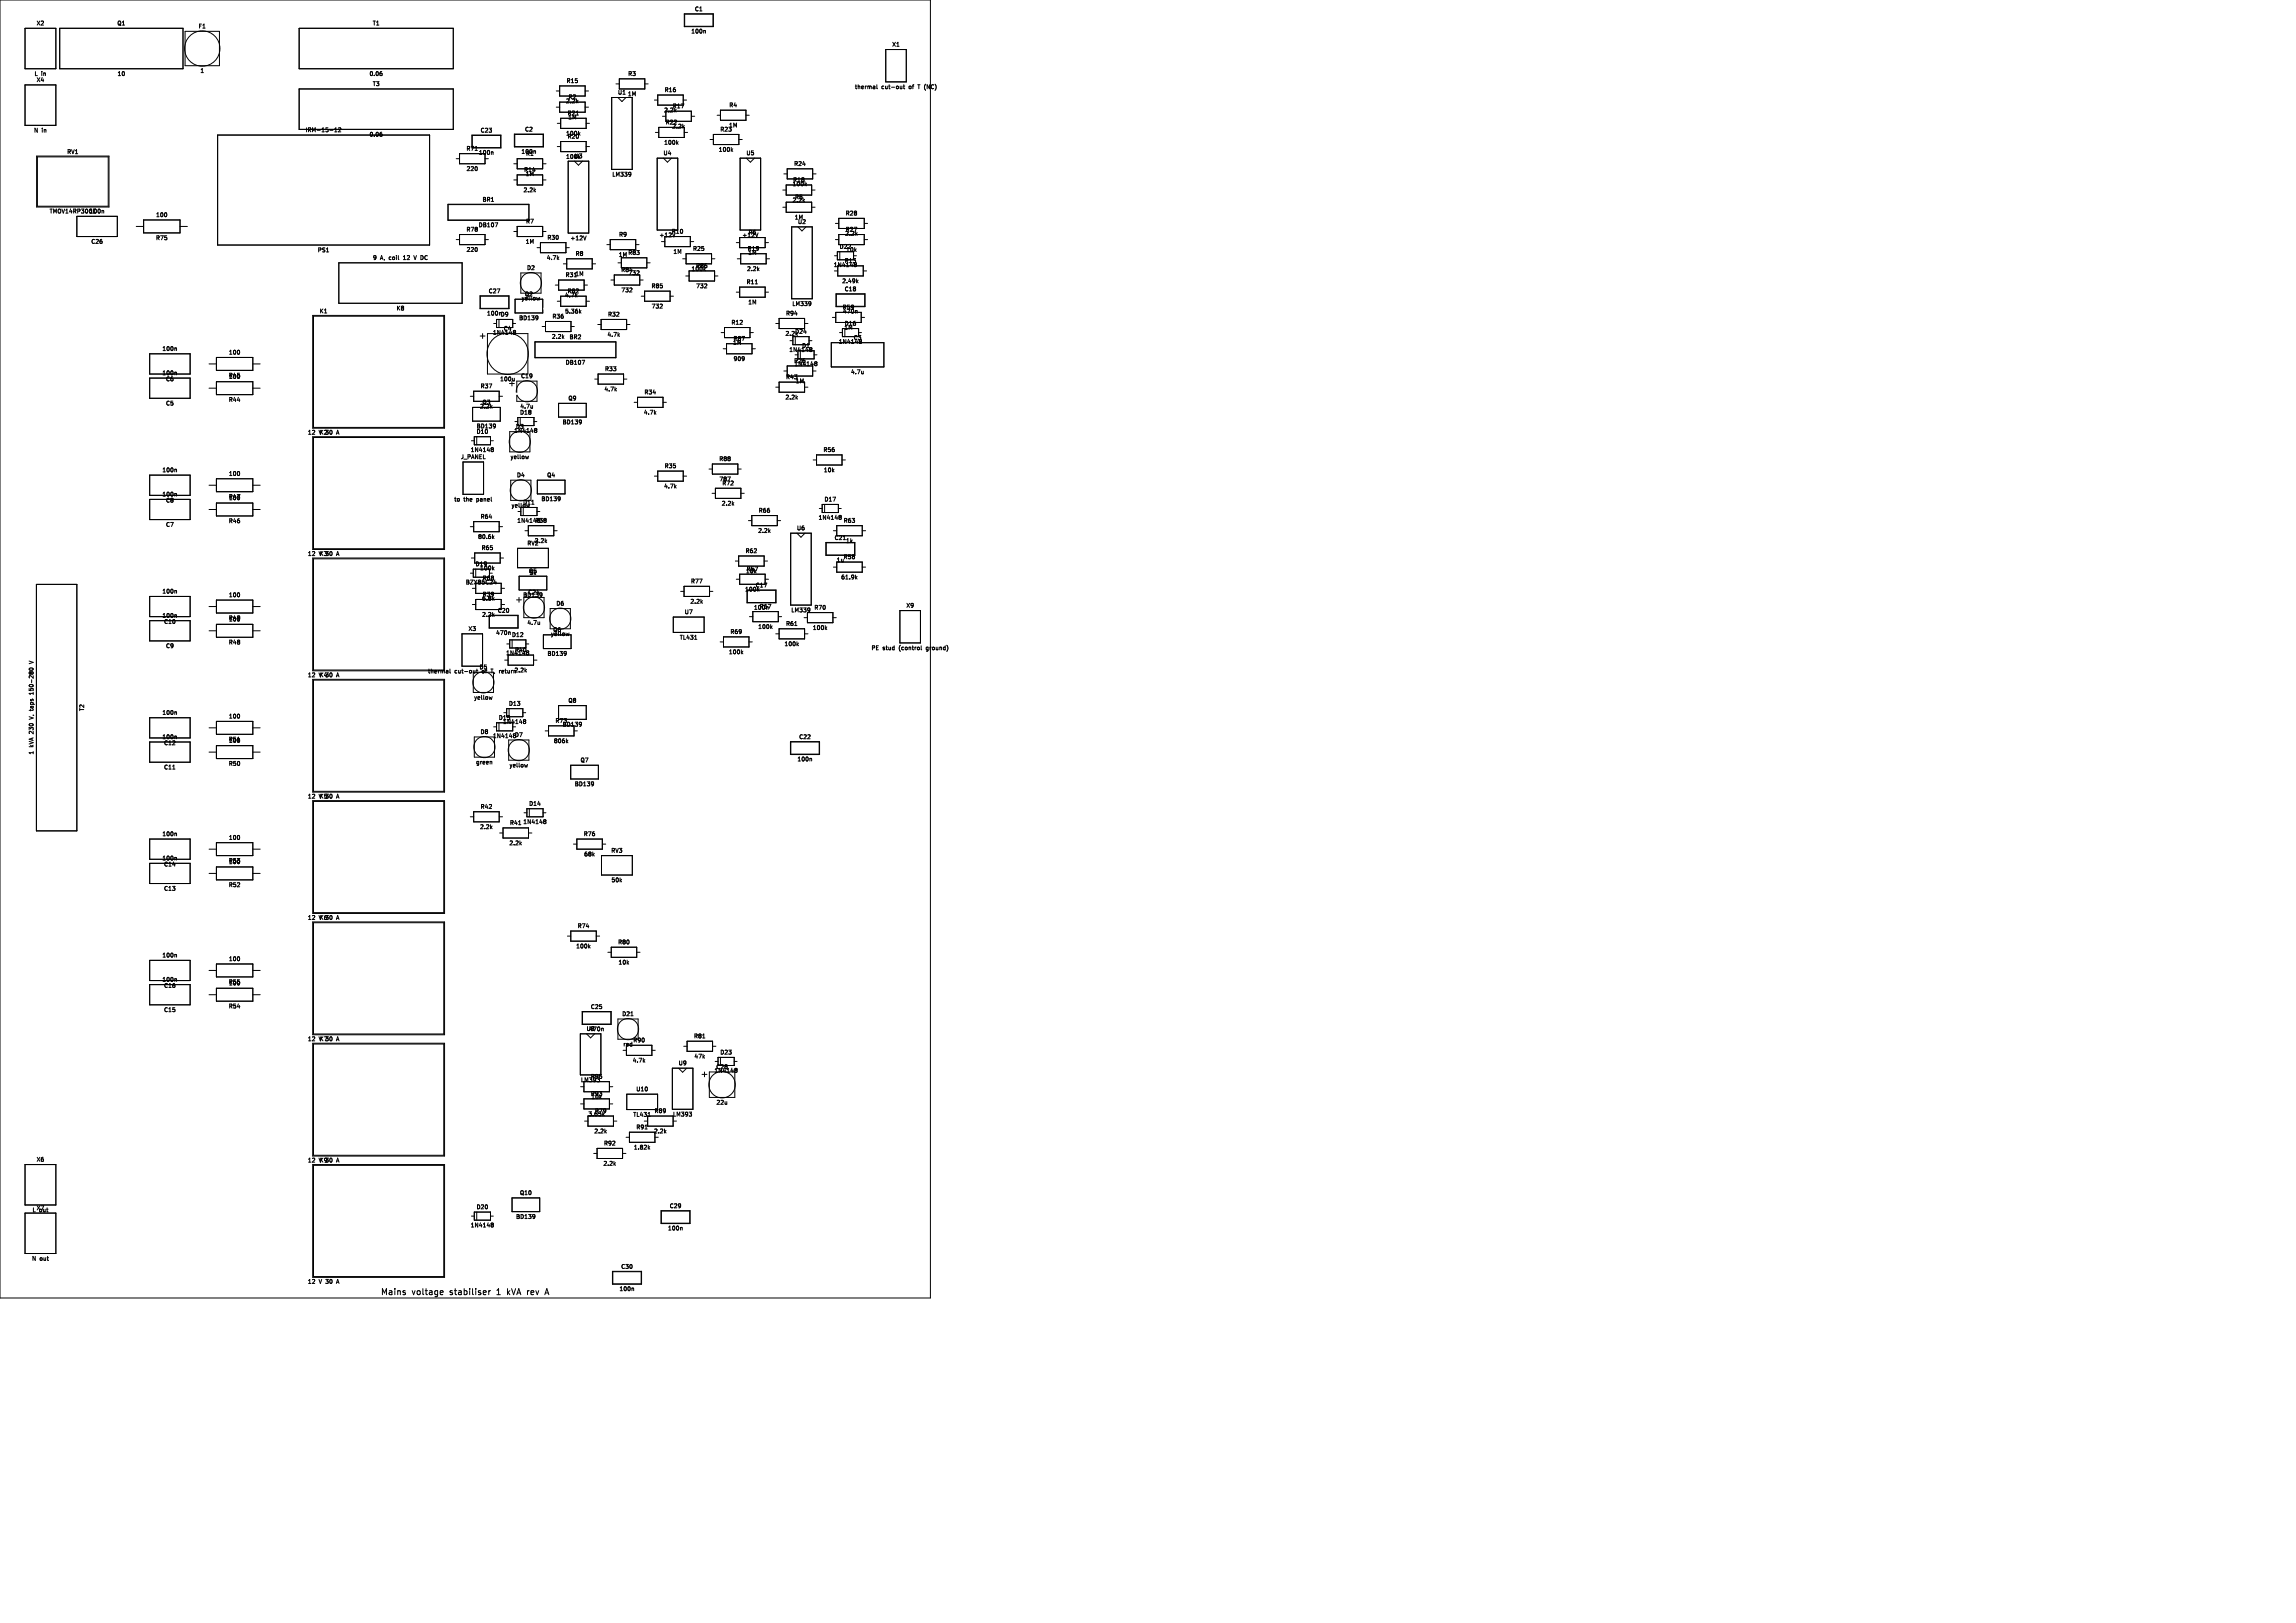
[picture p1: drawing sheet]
<svg xmlns="http://www.w3.org/2000/svg" width="420mm" height="297mm" viewBox="0 0 420 297" stroke-linecap="round" stroke-linejoin="round" font-family="sans-serif">
<defs><g id="words">
<g font-size="1.5">
<text x="69.6" y="237.2">Mains</text>
<text x="75.3" y="237.2">voltage</text>
<text x="82.4" y="237.2">stabiliser</text>
<text x="91.2" y="237.2">1</text>
<text x="93.4" y="237.2">kVA rev</text>
</g>
<g font-size="1">
<text x="6.6" y="4.8">X2</text>
<text x="21.4" y="4.8">Q1</text>
<text x="36.2" y="5.3">F1</text>
<text x="68.1" y="4.8">T1</text>
<text x="127" y="2.2">C1</text>
<text x="126.3" y="6.3">100n</text>
<text x="163.1" y="8.7">X1</text>
<text x="6.2" y="14">L</text>
<text x="6.6" y="15.2">X4</text>
<text x="7.6" y="14">in</text>
<text x="21.4" y="14">10</text>
<text x="36.6" y="13.5">1</text>
<text x="67.5" y="14">0.06</text>
<text x="68.1" y="15.9">T3</text>
<text x="103.5" y="15.3">R15</text>
<text x="112.9" y="17.5">U1</text>
<text x="114.8" y="17.7">1M</text>
<text x="114.8" y="14">R3</text>
<text x="121.5" y="17">R16</text>
<text x="156.3" y="16.4">thermal</text>
<text x="161.3" y="16.4">cut-out</text>
<text x="166.4" y="16.4">of</text>
<text x="168.3" y="16.4">T (NC)</text>
<text x="103.4" y="19">2.2k</text>
<text x="103.7" y="21.3">R21</text>
<text x="103.8" y="22">1M</text>
<text x="103.9" y="18.3">R2</text>
<text x="121.4" y="20.7">2.2k</text>
<text x="121.7" y="22.9">R22</text>
<text x="122.9" y="23.7">2.2k</text>
<text x="123" y="20">R17</text>
<text x="133.3" y="23.5">1M</text>
<text x="133.3" y="19.8">R4</text>
<text x="6.1" y="24.4">N</text>
<text x="7.7" y="24.4">in</text>
<text x="12.2" y="28.3">RV1</text>
<text x="55.8" y="24.3">IRM-15-12</text>
<text x="67.5" y="25.1">0.06</text>
<text x="85.2" y="27.7">R71</text>
<text x="87.5" y="28.5">100n</text>
<text x="87.8" y="24.4">C23</text>
<text x="95.3" y="28.3">100n</text>
<text x="95.9" y="24.2">C2</text>
<text x="96.1" y="28.7">R1</text>
<text x="103.4" y="29.2">100k</text>
<text x="103.4" y="25">100k</text>
<text x="103.7" y="25.5">R20</text>
<text x="105" y="29.1">U3</text>
<text x="121.3" y="28.6">U4</text>
<text x="121.4" y="26.6">100k</text>
<text x="131.4" y="27.9">100k</text>
<text x="131.7" y="24.2">R23</text>
<text x="136.4" y="28.6">U5</text>
<text x="85.2" y="31.4">220</text>
<text x="95.7" y="35.3">2.2k</text>
<text x="95.8" y="31.6">R14</text>
<text x="96.1" y="32.4">1M</text>
<text x="111.9" y="32.5">LM339</text>
<text x="144.9" y="34.2">100k</text>
<text x="145" y="33.5">R18</text>
<text x="145.2" y="30.5">R24</text>
<text x="9" y="39.2">TMOV14RP300E</text>
<text x="16.3" y="39.2">100n</text>
<text x="28.4" y="39.9">100</text>
<text x="87.5" y="41.7">DB107</text>
<text x="88.2" y="37.1">BR1</text>
<text x="96.1" y="41">R7</text>
<text x="145.3" y="40.3">1M</text>
<text x="145.3" y="36.6">R5</text>
<text x="145.9" y="41.1">U2</text>
<text x="154.6" y="39.6">R28</text>
<text x="16.6" y="44.7">C26</text>
<text x="28.4" y="44.1">R75</text>
<text x="58" y="46.3">PS1</text>
<text x="68.1" y="47.7">9</text>
<text x="69.6" y="47.7">A,</text>
<text x="71.3" y="47.7">coil</text>
<text x="74.1" y="47.7">12</text>
<text x="76.3" y="47.7">V DC</text>
<text x="85.2" y="42.5">R78</text>
<text x="85.2" y="46.2">220</text>
<text x="96.1" y="44.7">1M</text>
<text x="99.9" y="47.7">4.7k</text>
<text x="100" y="44">R30</text>
<text x="104.2" y="44.1">+12V</text>
<text x="105.2" y="47">R8</text>
<text x="113.1" y="47.2">1M</text>
<text x="113.1" y="43.5">R9</text>
<text x="114.8" y="46.8">R83</text>
<text x="120.5" y="43.6">+12V</text>
<text x="122.8" y="42.9">R10</text>
<text x="123.1" y="46.6">1M</text>
<text x="126.7" y="46">R25</text>
<text x="136.7" y="46">R19</text>
<text x="136.8" y="46.8">1M</text>
<text x="136.8" y="43.1">R6</text>
<text x="153.5" y="45.7">D22</text>
<text x="154.5" y="43.3">2.2k</text>
<text x="154.6" y="42.5">R27</text>
<text x="154.7" y="46.2">10k</text>
<text x="89.3" y="53.8">C27</text>
<text x="96.3" y="49.6">D2</text>
<text x="103.4" y="50.9">R311M</text>
<text x="103.7" y="53.8">R82</text>
<text x="113.5" y="49.9">R84</text>
<text x="113.5" y="53.6">732</text>
<text x="114.8" y="50.5">732</text>
<text x="119.1" y="52.9">R85</text>
<text x="126.4" y="49.7">100k</text>
<text x="127.2" y="49.2">R86</text>
<text x="127.2" y="52.9">732</text>
<text x="136.5" y="52.1">R11</text>
<text x="136.5" y="49.7">2.2k</text>
<text x="152.4" y="49">1N4148</text>
<text x="154" y="52">2.49k</text>
<text x="154.4" y="48.3">R13</text>
<text x="154.4" y="53.4">C18</text>
<text x="58.4" y="57.5">K1</text>
<text x="72.4" y="57">K8</text>
<text x="89" y="57.9">100n D9</text>
<text x="94.9" y="58.7">BD139</text>
<text x="95.3" y="55.1">yellow</text>
<text x="95.9" y="54.4">Q2</text>
<text x="100.9" y="58.4">R36</text>
<text x="103.2" y="54.6">4.7k</text>
<text x="103.3" y="57.5">5.36k</text>
<text x="111.1" y="58.1">R32</text>
<text x="119.1" y="56.6">732</text>
<text x="133.7" y="59.5">R12</text>
<text x="136.8" y="55.8">1M</text>
<text x="143.7" y="57.9">R94</text>
<text x="144.8" y="56.1">LM339</text>
<text x="154" y="56.8">R59</text>
<text x="154.1" y="57.5">470n</text>
<text x="154.4" y="59.7">D16</text>
<text x="29.6" y="64.4">100n</text>
<text x="41.8" y="65">100</text>
<text x="90.1" y="61.4">1N4148</text>
<text x="92.1" y="60.7">C4</text>
<text x="100.8" y="62.1">2.2k</text>
<text x="104.1" y="62.2">BR2</text>
<text x="111" y="61.8">4.7k</text>
<text x="134" y="63.2">1M</text>
<text x="134.1" y="62.5">R87</text>
<text x="143.6" y="61.6">2.2k</text>
<text x="144.3" y="64.5">1N4148</text>
<text x="145.3" y="61.2">D24</text>
<text x="146.6" y="63.8">D1</text>
<text x="153.3" y="63.1">1N4148</text>
<text x="154.3" y="60.5">1M</text>
<text x="156.1" y="62.3">C3</text>
<text x="29.6" y="68.8">100n</text>
<text x="30.3" y="69.9">C6</text>
<text x="41.8" y="69.2">R45</text>
<text x="41.8" y="69.5">100</text>
<text x="87.8" y="71.2">R37</text>
<text x="91.4" y="69.9">100u</text>
<text x="95.2" y="69.4">C19</text>
<text x="103.4" y="66.9">DB107</text>
<text x="110.5" y="71.8">4.7k</text>
<text x="110.6" y="68.1">R33</text>
<text x="134.1" y="66.2">909</text>
<text x="143.7" y="69.5">R43</text>
<text x="145.2" y="66.6">R26</text>
<text x="145.2" y="67.1">1N4148</text>
<text x="145.5" y="70.3">1M</text>
<text x="155.6" y="68.6">4.7u</text>
<text x="30.3" y="74.3">C5</text>
<text x="41.8" y="73.7">R44</text>
<text x="87.7" y="74.9">2.2k</text>
<text x="88.1" y="74.2">Q3</text>
<text x="95" y="76">D18</text>
<text x="95.1" y="74.9">4.7u</text>
<text x="102.8" y="77.8">BD139</text>
<text x="103.9" y="73.4">Q9</text>
<text x="117.7" y="76">4.7k</text>
<text x="117.8" y="72.3">R34</text>
<text x="143.6" y="73.2">2.2k</text>
<text x="56.2" y="79.7">12</text>
<text x="58.4" y="79.7">V</text>
<text x="58.4" y="79.7">K230</text>
<text x="61.9" y="79.7">A</text>
<text x="86" y="82.9">1N4148</text>
<text x="87.1" y="79.5">D10</text>
<text x="87.1" y="78.5">BD139</text>
<text x="94" y="79.3">1N4148</text>
<text x="94.3" y="78.6">D3</text>
<text x="150.5" y="82.9">R56</text>
<text x="29.6" y="86.6">100n</text>
<text x="41.8" y="87.2">100</text>
<text x="84.2" y="84.2">J_PANEL</text>
<text x="93.3" y="84.2">yellow</text>
<text x="94.5" y="87.5">D4</text>
<text x="100" y="87.5">Q4</text>
<text x="121.4" y="89.5">4.7k</text>
<text x="121.5" y="85.8">R35</text>
<text x="131.5" y="84.5">R88</text>
<text x="131.5" y="88.2">787</text>
<text x="132" y="89">R72</text>
<text x="150.6" y="86.6">10k</text>
<text x="29.6" y="91">100n</text>
<text x="30.3" y="92.1">C8</text>
<text x="41.8" y="91.4">R47</text>
<text x="41.8" y="95.9">R46</text>
<text x="41.8" y="91.7">100</text>
<text x="83" y="91.9">to</text>
<text x="84.8" y="91.9">the</text>
<text x="87.3" y="91.9">panel</text>
<text x="87.8" y="95.1">R64</text>
<text x="93.5" y="93">yellow</text>
<text x="94.5" y="95.8">1N4148R38</text>
<text x="95.6" y="92.5">D11</text>
<text x="98.9" y="91.8">BD139</text>
<text x="131.9" y="92.7">2.2k</text>
<text x="138.7" y="94">R66</text>
<text x="149.6" y="95.3">1N4148</text>
<text x="150.7" y="91.9">D17</text>
<text x="154.2" y="95.8">R63</text>
<text x="30.3" y="96.5">C7</text>
<text x="56.2" y="101.9">12</text>
<text x="58.4" y="101.9">V</text>
<text x="58.4" y="101.9">K330</text>
<text x="61.9" y="101.9">A</text>
<text x="87.4" y="98.8">80.6k</text>
<text x="88" y="100.8">R65</text>
<text x="96.4" y="100">RV2</text>
<text x="97.7" y="99.5">2.2k</text>
<text x="136.3" y="101.4">R62</text>
<text x="138.6" y="97.7">2.2k</text>
<text x="145.7" y="97.2">U6</text>
<text x="152.6" y="99">C21</text>
<text x="154.6" y="99.5">1k</text>
<text x="85.1" y="107.1">BZX85C24</text>
<text x="86.9" y="103.8">D19</text>
<text x="87.7" y="104.5">100k</text>
<text x="88.2" y="106.4">R68</text>
<text x="96.7" y="105.1">Q5</text>
<text x="96.7" y="105.4">5k</text>
<text x="126.3" y="106.9">R77</text>
<text x="136.4" y="105.1">10k</text>
<text x="136.5" y="104.7">R57</text>
<text x="138.1" y="107.6">C17</text>
<text x="152.9" y="103">1u</text>
<text x="153.8" y="106.2">61.9k</text>
<text x="154.2" y="102.5">R58</text>
<text x="29.6" y="108.8">100n</text>
<text x="29.6" y="113.2">100n</text>
<text x="41.8" y="113.6">R49</text>
<text x="41.8" y="109.4">100</text>
<text x="41.8" y="113.9">100</text>
<text x="88.1" y="110.1">6.8k</text>
<text x="88.1" y="113">2.2k</text>
<text x="88.2" y="109.3">R39</text>
<text x="91" y="112.3">C20</text>
<text x="95.6" y="109.4">BD139</text>
<text x="96.5" y="108.9">C24</text>
<text x="101.7" y="111">D6</text>
<text x="125.1" y="112.5">U7</text>
<text x="126.2" y="110.6">2.2k</text>
<text x="136.2" y="108.4">100k</text>
<text x="137.8" y="111.7">100n</text>
<text x="138.9" y="111.5">R67</text>
<text x="144.6" y="112.2">LM339</text>
<text x="148.9" y="111.7">R70</text>
<text x="165.7" y="111.3">X9</text>
<text x="29.9" y="114.3">C10</text>
<text x="30.3" y="118.7">C9</text>
<text x="41.8" y="118.1">R48</text>
<text x="85.6" y="115.6">X3</text>
<text x="90.6" y="116.3">470n</text>
<text x="93.5" y="116.7">D12</text>
<text x="94.1" y="119.5">R40</text>
<text x="96.4" y="114.5">4.7u</text>
<text x="100.7" y="116.5">yellow</text>
<text x="101.1" y="115.8">Q6</text>
<text x="124.2" y="117.2">TL431</text>
<text x="133.2" y="119.9">100k</text>
<text x="133.5" y="116.2">R69</text>
<text x="138.6" y="115.2">100k</text>
<text x="143.4" y="118.4">100k</text>
<text x="143.7" y="114.7">R61</text>
<text x="148.6" y="115.4">100k</text>
<text x="159.3" y="119.1">PE</text>
<text x="161.5" y="119.1">stud</text>
<text x="164.6" y="119.1">(control</text>
<text x="169.7" y="119.1">ground)</text>
<text x="56.2" y="124.1">12</text>
<text x="58.4" y="124.1">V</text>
<text x="58.4" y="124.1">K430</text>
<text x="61.9" y="124.1">A</text>
<text x="78.2" y="123.4">thermal</text>
<text x="83.2" y="123.4">cut-out</text>
<text x="87.6" y="122.6">D5</text>
<text x="88.3" y="123.4">of</text>
<text x="90.2" y="123.4">T,</text>
<text x="91.8" y="123.4">return</text>
<text x="92.5" y="120">1N4148</text>
<text x="94" y="123.2">2.2k</text>
<text x="100" y="120.2">BD139</text>
<text x="6.3" y="131.3" transform="rotate(-90 6.3 131.3)">V,</text>
<text x="6.3" y="129.5" transform="rotate(-90 6.3 129.5)">taps</text>
<text x="6.3" y="126.4" transform="rotate(-90 6.3 126.4)">150-280</text>
<text x="15.5" y="130.2" transform="rotate(-90 15.5 130.2)">T2</text>
<text x="29.6" y="131">100n</text>
<text x="41.8" y="131.6">100</text>
<text x="86.6" y="128.2">yellow</text>
<text x="91.1" y="131.9">D15</text>
<text x="93" y="129.3">D13</text>
<text x="103.9" y="128.7">Q8</text>
<text x="6.3" y="136.7" transform="rotate(-90 6.3 136.7)">kVA</text>
<text x="6.3" y="134.1" transform="rotate(-90 6.3 134.1)">230</text>
<text x="29.6" y="135.4">100n</text>
<text x="29.9" y="136.5">C12</text>
<text x="41.8" y="135.8">R51</text>
<text x="41.8" y="136.1">100</text>
<text x="87.8" y="134.5">D8</text>
<text x="90.1" y="135.2">1N4148 D7</text>
<text x="91.9" y="132.6">1N4148</text>
<text x="101.2" y="136.1">806k</text>
<text x="101.5" y="132.4">R73</text>
<text x="102.8" y="133.1">BD139</text>
<text x="146.1" y="135.4">C22</text>
<text x="6.3" y="138.2" transform="rotate(-90 6.3 138.2)">1</text>
<text x="29.9" y="140.9">C11</text>
<text x="41.8" y="140.3">R50</text>
<text x="87" y="140">green</text>
<text x="93.1" y="140.6">yellow</text>
<text x="106.1" y="139.6">Q7</text>
<text x="145.8" y="139.5">100n</text>
<text x="56.2" y="146.3">12</text>
<text x="58.4" y="146.3">V</text>
<text x="58.4" y="146.3">K530</text>
<text x="61.9" y="146.3">A</text>
<text x="87.8" y="148.2">R42</text>
<text x="96.7" y="147.6">D14</text>
<text x="105" y="144">BD139</text>
<text x="29.6" y="153.2">100n</text>
<text x="41.8" y="153.8">100</text>
<text x="87.7" y="151.9">2.2k</text>
<text x="93.1" y="154.8">2.2k</text>
<text x="93.2" y="151.1">R41</text>
<text x="95.6" y="150.9">1N4148</text>
<text x="106.7" y="153.2">R76</text>
<text x="29.6" y="157.6">100n</text>
<text x="29.9" y="158.7">C14</text>
<text x="41.8" y="158">R53</text>
<text x="41.8" y="158.3">100</text>
<text x="106.8" y="156.9">68k</text>
<text x="111.7" y="156.2">RV3</text>
<text x="111.7" y="161.6">50k</text>
<text x="29.9" y="163.1">C13</text>
<text x="41.8" y="162.5">R52</text>
<text x="56.2" y="168.5">12</text>
<text x="58.4" y="168.5">V</text>
<text x="58.4" y="168.5">K630</text>
<text x="61.9" y="168.5">A</text>
<text x="105.3" y="173.7">100k</text>
<text x="105.6" y="170">R74</text>
<text x="113" y="172.9">R80</text>
<text x="29.6" y="175.4">100n</text>
<text x="29.6" y="179.8">100n</text>
<text x="41.8" y="176">100</text>
<text x="113" y="176.6">10k</text>
<text x="29.9" y="180.9">C16</text>
<text x="29.9" y="185.3">C15</text>
<text x="41.8" y="180.2">R55</text>
<text x="41.8" y="184.7">R54</text>
<text x="41.8" y="180.5">100</text>
<text x="108" y="184.8">C25</text>
<text x="56.2" y="190.7">12</text>
<text x="58.4" y="190.7">V</text>
<text x="58.4" y="190.7">K730</text>
<text x="61.9" y="190.7">A</text>
<text x="107.2" y="188.8">U8</text>
<text x="107.7" y="188.9">470n</text>
<text x="113.7" y="186.1">D21</text>
<text x="113.9" y="191.6">red</text>
<text x="115.7" y="190.9">R90</text>
<text x="126.8" y="190.2">R81</text>
<text x="108" y="197.6">R95</text>
<text x="115.6" y="194.6">4.7k</text>
<text x="124" y="195.1">U9</text>
<text x="126.9" y="193.9">47k</text>
<text x="130.6" y="196.4">1N4148</text>
<text x="130.9" y="195.8">C28</text>
<text x="131.7" y="193.1">D23</text>
<text x="106.2" y="198.2">LM393</text>
<text x="108" y="200.7">R93</text>
<text x="108" y="201.3">10k</text>
<text x="108.7" y="203.8">R79</text>
<text x="116.3" y="199.8">U10</text>
<text x="119.6" y="203.8">R89</text>
<text x="131" y="202.3">22u</text>
<text x="107.5" y="204.4">3.65k</text>
<text x="108.6" y="207.5">2.2k</text>
<text x="110.4" y="209.8">R92</text>
<text x="115.7" y="204.5">TL431</text>
<text x="116.3" y="206.8">R91</text>
<text x="119.5" y="207.5">2.2k</text>
<text x="123" y="204.5">LM393</text>
<text x="6.6" y="212.7">X6</text>
<text x="56.2" y="212.9">12</text>
<text x="58.4" y="212.9">V</text>
<text x="58.4" y="212.9">K930</text>
<text x="61.9" y="212.9">A</text>
<text x="110.3" y="213.5">2.2k</text>
<text x="115.8" y="210.5">1.82k</text>
<text x="5.8" y="222">L</text>
<text x="6.6" y="221.6">X7</text>
<text x="7.2" y="222">out</text>
<text x="87.1" y="221.4">D20</text>
<text x="95" y="218.8">Q10</text>
<text x="122.4" y="221.2">C29</text>
<text x="86" y="224.7">1N4148</text>
<text x="94.3" y="223.2">BD139</text>
<text x="122.1" y="225.3">100n</text>
<text x="5.8" y="230.8">N</text>
<text x="7.3" y="230.8">out</text>
<text x="113.5" y="232.3">C30</text>
<text x="56.2" y="235.1">12</text>
<text x="58.4" y="235.1">V 30</text>
<text x="61.9" y="235.1">A</text>
<text x="113.2" y="236.4">100n</text>
</g>
</g></defs>
<g fill="none" stroke="#000" stroke-width=".18">
<path d="M0 0h170.2v237.5h-170.2zM4.6 5.2h5.6v7.4h-5.6zM4.6 15.5h5.6v7.4h-5.6zM10.9 5.2h22.6v7.4h-22.6zM33.9 5.7h6.2v6.3h-6.2zM54.7 5.2h28.2v7.4h-28.2zM54.7 16.3h28.2v7.4h-28.2zM69.7 13.1h.1M69.8 13.4l.1 .1-.1 .3M101.8 19.6h.6M101.8 16.6h.6M102.4 15.7h4.6v1.9h-4.6z"/>
<path d="M102.4 18.7h4.6v1.8h-4.6zM105.5 18.6l.2 .2M105.7 18.3l-.2 .3M107 19.6h.6M107 16.6h.6M111.9 17.8h3.7v13.2h-3.7zM112.7 15.4h.6M113 17.8l.8 .8 .7-.8M113.3 14.4h4.6v1.9h-4.6zM117.9 15.4h.7M119.7 18.3h.6M120.3 17.4h4.7v1.8h-4.7z"/>
<path d="M125 18.3h.6M125.2 2.5h5.3v2.4h-5.3zM125.2 2.6h5.2v2.2h-5.2zM128.8 5.6l.2 .1v.4M160 15.8v.4M160 16.2h.1M160 15.9v.1M160.4 15.5l.1 .7M162 9.1h3.8v5.9h-3.8zM165 15.8v.4M165 16.2h-.3M165.2 15.8h.3"/>
<path d="M165.3 15.5v.6l.2 .1M167.9 15.5h.4M6.7 28.6h13.2v9.3h-13.2zM6.8 28.7h13v9h-13zM14.1 39.6h7.4v3.7h-7.4zM18.8 38.5l.2 .1v.4M30.5 39.1v.4M39.8 24.7h38.8v20.1h-38.8zM61.2 24.1h.4M61.2 23.6l.2-.2v.7M61.9 23.5l.3-.1 .2 .2-.5 .5h.5M69.7 24.2h.1"/>
<path d="M69.8 24.5l.1 .1-.1 .3M82 37.4h14.8v2.9h-14.8zM82 37.4h14.8M83.4 29h.7M84.1 28.1h4.6v1.9h-4.6zM86.3 24.7h5.3v2.4h-5.3zM86.4 24.8h5.2v2.2h-5.2zM86.9 27.5h.4M87.3 30.6v.5M88.7 29h.6M90 27.8l.2 .1v.4M94 30h.6"/>
<path d="M94 32.9h.6M94.1 24.5h5.3v2.4h-5.3zM94.2 24.6h5.1v2.2h-5.1zM94.6 29h4.7v1.9h-4.7zM94.6 32h4.7v1.9h-4.7zM97.8 27.6l.2 .1v.4M97.8 34.8l.2 .3M98 34.6l-.3 .3M99.3 30h.6M99.3 32.9h.6M101.9 26.8h.7M101.9 22.6h.7"/>
<path d="M102.6 25.9h4.6v1.8h-4.6zM102.6 21.6h4.6v1.9h-4.6zM103.9 29.5h3.8v13.2h-3.8zM105.1 29.5l.7 .7 .8-.7M105.4 21.1h.4M105.9 24.5l.2 .3M106.1 24.3l-.3 .2M107.2 26.8h.6M107.2 22.6h.6M115.3 31.6l.1 .3-.1 .3M115.4 31.8l-.1 .1M119.9 24.2h.6"/>
<path d="M120.2 28.9h3.8v13.2h-3.8zM120.5 23.3h4.7v1.9h-4.7zM121.2 21.3h.6M121.4 28.9l.7 .8 .7-.8M121.8 20.3h4.7v1.9h-4.7zM123.5 20.2l.2 .3M123.8 26.1l.2 .3M124 25.9l-.2 .3M125 23.2l.2 .3M125.2 24.2h.6M125.2 23l-.3 .2M126.5 21.3h.6"/>
<path d="M129.9 25.5h.6M130.5 24.6h4.7v1.9h-4.7zM131.2 21.1h.6M131.8 20.2h4.6v1.8h-4.6zM133.8 27.4l.2 .3M134 27.2l-.2 .3M135.2 25.5h.6M135.4 28.9h3.7v13.2h-3.7zM136.4 21.1h.7M136.5 28.9l.8 .8 .7-.8M143.2 37.9h.6M143.2 34.8h.6"/>
<path d="M143.4 31.8h.6M143.8 33.9h4.7v1.8h-4.7zM143.8 37h4.7v1.8h-4.7zM144 30.9h4.7v1.8h-4.7zM147 36.7l.2 .3M147.2 36.5l-.3 .3M147.3 33.7l.2 .3M147.5 33.5l-.2 .3M148.5 37.9h.6M148.5 34.8h.6M148.7 31.8h.6M153.4 40h4.7v1.8h-4.7z"/>
<path d="M24.9 41.4h1.4M26.3 40.3h6.6v2.3h-6.6zM32.9 41.4h1.4M57.2 57.7h24.1v20.7h-24.1zM57.3 57.9h23.9v20.3h-23.9zM62 48.1h22.5v7.4h-22.5zM73.8 47.5h.4M73.9 46.9l-.1 .1M75.7 46.8l.2 .7M82 40.3h14.8M83.4 43.8h.7M84.1 42.9h4.6v1.9h-4.6z"/>
<path d="M87.3 45.4v.5M87.8 54.1h5.3v2.4h-5.3zM87.9 54.2h5.2v2.2h-5.2zM88.7 43.8h.6M90.3 59.2h.5M90.5 40.8h.5l-.3 .7M90.8 58.5h3v1.4h-3zM91.3 58.5v1.4M93.8 59.2h.5M94 42.4h.6M94.2 54.8h5.1v2.5h-5.1zM94.6 41.4h4.7v1.9h-4.7z"/>
<path d="M95.3 49.9h3.7v3.7h-3.7zM98.2 45.3h.7M98.3 57.8l.1 .1-.1 .6M98.4 58.1l-.1 .2M98.7 54.4l-.1 .5-.2-.3M98.9 44.4h4.6v1.8h-4.6zM99.2 59.8h.6M99.3 42.4h.6M99.8 58.8h4.6v1.9h-4.6zM101.6 52.2h.6M101.9 55.1h.7M102 47.2l.2 .3"/>
<path d="M102.2 51.2h4.7v1.9h-4.7zM102.2 47l-.3 .3M102.6 54.2h4.6v1.9h-4.6zM103.1 48.3h.6M103.5 45.3h.6M103.7 47.4h4.6v1.8h-4.6zM104.4 59.8h.7M105.3 54.1l.3 .3M106.1 57l.2 .3M106.3 56.8l-.3 .3M106.9 52.2h.6M107.2 55.1h.6"/>
<path d="M107.2 43.2l-.2 .7M108.3 48.3h.6M109.3 59.4h.7M110 58.5h4.6v1.8h-4.6zM111 44.8h.6M111.6 43.8h4.7v1.9h-4.7zM111.7 51.2h.7M112.4 50.3h4.6v1.9h-4.6zM113 48.1h.7M113.7 47.2h4.6v1.8h-4.6zM114.6 59.4h.6M115.5 52.7l.1 .3-.4 .4h.4"/>
<path d="M116.3 44.8h.6M116.8 49.6l.1 .3-.5 .4M117 51.2h.6M117.3 54.2h.6M117.9 53.3h4.7v1.8h-4.7zM118.3 48.1h.6M121 44.2h.6M121.1 55.7v.3l-.4 .4h.5M121.6 43.3h4.7v1.8h-4.7zM122.6 54.2h.6M123.5 42.6l-.2 .8M124.9 47.4h.6"/>
<path d="M125.4 50.5h.7M125.5 46.4h4.7v1.9h-4.7zM126.1 49.6h4.6v1.8h-4.6zM126.3 44.2h.6M129.2 52l.1 .3-.5 .4h.5M130.2 47.4h.6M130.7 50.5h.6M132.5 59.9h4.7v1.9h-4.7zM134.7 44.4h.6M134.7 53.5h.6M134.9 47.4h.6M135.3 52.5h4.7v1.9h-4.7z"/>
<path d="M135.3 43.5h4.7v1.8h-4.7zM135.5 46.4h4.6v1.9h-4.6zM136 43.1h.5M136.2 42.8v.6M138.1 51.9h.5M138.6 49.3l.3 .2M138.7 42.6l-.3 .8M138.9 49.1l-.3 .2M140 44.4h.6M140 53.5h.6M140.1 47.4h.7M141.9 59.2h.6"/>
<path d="M142.5 58.3h4.7v1.8h-4.7zM144.8 41.5h3.8v13.2h-3.8zM146 41.5l.7 .8 .7-.8M147.2 59.2h.6M148.3 55.2v.4l-.1 .3M148.3 55.5v.1M152.3 58.1h.6M152.6 49.6h.6M152.6 46.8h.6M152.8 43.8h.6M152.8 40.9h.6M152.9 57.2h4.6v1.8h-4.6z"/>
<path d="M152.9 53.8h5.3v2.3h-5.3zM153 53.8h5.2v2.3h-5.2zM153.2 46.1h2.9v1.4h-2.9zM153.2 48.7h4.7v1.8h-4.7zM153.4 42.9h4.7v1.9h-4.7zM153.6 46.1v1.4M156.1 46.8h.6M156.6 56.8l.2 .1v.4M156.6 42.8l.2 .3M156.6 48.1v.2M156.6 48.5v.3h-.3M156.8 51.5l.2 .3"/>
<path d="M157 51.3l-.3 .3M157.5 58.1h.7M157.9 49.6h.6M158.1 43.8h.6M158.1 40.9h.6M27.4 64.7h7.4v3.7h-7.4zM27.4 69.2h7.4v3.7h-7.4zM32.1 63.7l.2 .1v.4M32.1 68.1l.2 .1v.4M38.2 66.6h1.4M38.2 71h1.4M39.6 65.4h6.6v2.4h-6.6z"/>
<path d="M39.6 69.9h6.6v2.3h-6.6zM43.8 64.2v.5M46.2 66.6h1.4M46.2 71h1.4M57.2 79.9h24.1v20.7h-24.1zM61.8 78.7l-.3 .8M86 72.5h.6M86.4 74.6h5.1v2.5h-5.1zM86.6 71.6h4.7v1.8h-4.7zM86.8 79.9h2.9v1.5h-2.9zM87.2 79.9v1.5M87.8 61.5h.9"/>
<path d="M88.3 61v.9M89.2 61h7.4v7.4h-7.4zM89.8 74.4l.2 .3M90 74.2l-.3 .3M90.5 77.6l.1 .1-.1 .6M90.6 77.9l-.1 .1M91.3 72.5h.6M93.2 70.2h.9M93.2 79h3.7v3.7h-3.7zM93.6 69.7v.9M94 60.7v.1M94 60.5h.3l-.1 .3"/>
<path d="M94 60.8h.2M94 60.8h.1M94 69.7h-.1M94.1 69.2v.5M94.1 69.6l-.1 .1M94.2 60.8l.1 .1v.2l-.3 .1M94.2 77.1h.5M94.5 69.7h3.7v3.7h-3.7zM94.7 76.4h3v1.5h-3zM95.2 76.4v1.5M97.4 74.2v.5M97.4 74.6l-.1 .1"/>
<path d="M97.7 77.1h.5M97.9 78.7h.1M97.9 78.4h.2l.1 .1M97.9 62.5h14.8v3h-14.8zM97.9 65.4h14.8M97.9 62.6h14.8M97.9 78.7h.2M97.9 78.7v.1M98.1 78.7l.1 .2v.2h-.3M98.2 78.6l-.1 .1M98.2 78.5v.1M102.2 73.8h5v2.5h-5z"/>
<path d="M102.9 61.7l.3 .2M103.2 61.4l-.3 .3M106.2 76.8l.2 .2-.1 .5M106.4 77.2l-.2 .1M106.5 65.9h.5l-.4 .8M108.8 69.4h.6M109.4 68.4h4.7v1.9h-4.7zM112.6 71.3l.2 .3M112.8 71.1l-.3 .2M113.1 61.3l.2 .3M113.3 61.1l-.3 .3M114.1 69.4h.6"/>
<path d="M116 73.6h.6M116.6 72.7h4.7v1.9h-4.7zM119.8 75.5l.2 .3M120 75.3l-.3 .3M121.3 73.6h.6M131.9 60.9h.6M132.3 63.8h.6M132.9 62.9h4.7v1.8h-4.7zM136.1 65.3v.5M136.1 65.6v.1M137.2 60.9h.6M137.6 63.8h.6"/>
<path d="M141.9 70.9h.6M142.5 69.9h4.7v1.9h-4.7zM143.4 67.9h.6M144 67h4.7v1.8h-4.7zM144.5 62.3h.5M145 61.6h3v1.5h-3zM145.4 64.9h.6M145.5 61.6v1.5M145.7 72.8l.2 .2M145.9 72.5l-.3 .3M146 64.2h2.9v1.5h-2.9zM146.4 64.2v1.5"/>
<path d="M147.2 70.9h.6M148 62.3h.5M148.2 63.9h.1M148.2 63.6l.3 .1-.1 .2M148.2 63.9h.2M148.2 63.9v.1M148.4 63.9l.1 .2v.2h-.3M148.7 67.9h.6M148.9 64.9h.5M149.1 66.5h.1M149.1 66.2h.2l.1 .1M149.2 66.5h.1"/>
<path d="M149.2 66.5h-.1M149.3 66.5l.1 .2v.2h-.3M149.4 66.3v.1M149.4 66.4l-.1 .1M152.1 62.7h9.6v4.5h-9.6zM153.6 60.9h.5M154.1 60.1h3v1.5h-3zM154.5 60.1v1.5M157.1 60.9h.5M157.6 62.6l-.1 .2h-.3M157.9 67.9v.5M157.9 68.3l-.1 .1"/>
<path d="M27.4 91.4h7.4v3.7h-7.4zM27.4 86.9h7.4v3.7h-7.4zM32.1 85.9l.2 .1v.4M32.1 90.3l.2 .1v.4M38.2 88.8h1.4M38.2 93.2h1.4M39.6 87.6h6.6v2.4h-6.6zM39.6 92.1h6.6v2.3h-6.6zM43.8 86.4v.5M46.2 88.8h1.4M46.2 93.2h1.4M57.3 80.1h23.9v20.3h-23.9z"/>
<path d="M84.7 84.5h3.8v6h-3.8zM86 96.4h.6M86.2 80.7h.6M86.6 95.5h4.7v1.8h-4.7zM89.7 80.7h.5M89.9 82.2h.1M89.9 82h.3l-.1 .2M90 82.2h.1M90 82.2l-.1 .1M90.1 82.2l.1 .2v.2h-.3M90.2 98.3l.2 .3M90.4 98.1l-.3 .3"/>
<path d="M91.3 96.4h.6M93.4 87.9h3.7v3.7h-3.7zM95.3 92.9h2.9v1.4h-2.9zM95.7 92.9v1.4M96 97.1h.6M96.6 96.2h4.7v1.8h-4.7zM96.7 83.5l-.2 .5-.1-.4M97.3 92.3h.4M98.2 93.6h.6M98.3 87.9h5.1v2.5h-5.1zM99.8 99l.2 .3M100 98.8l-.3 .3"/>
<path d="M101.3 97.1h.6M102.3 90.9l.2 .1-.1 .6M102.5 91.2l-.2 .2M119.7 87.1h.6M120.3 86.2h4.7v1.9h-4.7zM123.5 89l.2 .3M123.7 88.8l-.3 .3M125 87.1h.6M129.7 85.8h.6M130.2 90.3h.7M130.3 84.9h4.7v1.9h-4.7zM130.9 89.4h4.6v1.8h-4.6z"/>
<path d="M133.1 87.3h.5l-.3 .7M134 92.2l.2 .3M134.2 92l-.2 .3M135 85.8h.6M135.5 90.3h.6M136.9 95.3h.6M137.5 94.3h4.7v1.9h-4.7zM140.7 97.2l.2 .3M140.9 97l-.3 .2M142.2 95.3h.6M144.6 97.6h3.8v13.1h-3.8zM145.8 97.6l.7 .7 .8-.7"/>
<path d="M148.7 84.2h.7M149.4 83.2h4.6v1.9h-4.6zM149.9 93.1h.5M150.4 92.3h3v1.5h-3zM150.8 92.3v1.5M151.1 99.3h5.3v2.3h-5.3zM151.1 99.3h5.2v2.3h-5.2zM152.4 97.1h.7M153.1 96.2h4.6v1.8h-4.6zM153.4 93.1h.5M153.5 94.3l.4 .1-.2 .2M153.5 94.6h.1"/>
<path d="M153.6 94.6h.1M153.6 94.6l-.1 .1M153.7 94.6l.2 .2v.2h-.4M154 84.2h.6M154.2 98.8h.5M157.7 97.1h.6M6.7 106.9h7.4v45.1h-7.4zM27.4 109.1h7.4v3.7h-7.4zM27.4 113.6h7.4v3.7h-7.4zM32.1 108.1l.2 .1v.4M32.1 112.5l.2 .1v.4M38.2 111h1.4"/>
<path d="M38.2 115.4h1.4M39.6 109.8h6.6v2.4h-6.6zM39.6 114.3h6.6v2.3h-6.6zM43.8 108.6v.5M46.2 111h1.4M46.2 115.4h1.4M57.2 102.1h24.1v20.7h-24.1zM57.3 102.3h23.9v20.3h-23.9zM61.8 100.9l-.3 .8M84.5 116h3.8v5.9h-3.8zM86.1 104.9h.5M86.2 102.1h.6"/>
<path d="M86.4 107.7h.6M86.4 110.6h.6M86.6 104.1h2.9v1.5h-2.9zM86.8 101.2h4.7v1.8h-4.7zM87 106.7h4.7v1.9h-4.7zM87 109.7h4.7v1.8h-4.7zM87 104.1v1.5M89.5 112.6h5.3v2.4h-5.3zM89.5 112.7h5.2v2.2h-5.2zM89.5 104.9h.6M90.2 104l.2 .3M90.2 109.6l.2 .3"/>
<path d="M90.2 112.5l.2 .3M90.4 103.8l-.3 .3M90.4 112.3l-.3 .3M90.5 106.1l-.2 .5h.5M90.7 106.4v.5M91.5 102.1h.6M91.7 107.7h.6M91.7 110.6h.6M92.7 117.8h.5M92.9 119.9h4.7v1.8h-4.7zM93.1 115.6l.2 .1M93.2 117.1h3v1.5h-3z"/>
<path d="M93.7 117.1v1.5M94.5 109.8h.9M94.7 100.3h5.6v3.6h-5.6zM94.9 109.3v.9M95 105.4h5v2.6h-5zM95.8 109.3h3.7v3.7h-3.7zM96.2 117.8h.5M96.4 119.4h.1M96.4 119.1l.3 .1-.1 .2M96.4 119.8h.1M96.4 119.4h.2M96.4 119.4v.1"/>
<path d="M96.6 119.4l.1 .2-.1 .2M98.7 113.8v.5M98.7 114.2l-.1 .1M99 108.5l.1 .1-.1 .6M99.1 108.9h-.1M99.1 108.9h.1M99.1 108.8v.1M99.4 116.2h5.1v2.5h-5.1zM100.6 111.4h3.7v3.7h-3.7zM103.4 119.2h.1M103.5 119.2l.1 .1M103.6 119.3l-.1 .6"/>
<path d="M103.6 119.5l-.2 .2M104.1 115.8l-.2 .5-.1-.3M123.2 112.9h5.6v2.8h-5.6zM124.5 108.2h.6M125.1 107.3h4.7v1.8h-4.7zM127.1 117h.4M128.3 110.1l.2 .3M128.5 109.9l-.3 .3M129.8 108.2h.6M131.7 117.5h.6M132.3 116.5h4.7v1.9h-4.7zM134.5 102.7h.6"/>
<path d="M134.7 106h.6M135.1 101.7h4.7v1.9h-4.7zM135.3 105.1h4.7v1.8h-4.7zM135.7 119.4l.2 .3M135.9 119.2l-.3 .2M136.6 108h5.4v2.3h-5.4zM136.7 108h5.2v2.3h-5.2zM137 117.5h.6M137.1 112.8h.6M137.7 111.9h4.7v1.9h-4.7zM138.6 107.9l.2 .3M139.8 102.7h.6"/>
<path d="M140 106h.6M141 114.7l.3 .3M141.3 114.5l-.3 .3M141.9 116h.6M142.4 112.8h.6M142.5 115.1h4.7v1.8h-4.7zM145.4 114.5h.4M145.9 117.9l.2 .3M146.1 117.7l-.3 .3M147.1 113h.6M147.2 116h.6M147.7 112.1h4.7v1.9h-4.7z"/>
<path d="M148.1 111.3l.1 .4-.2 .2M148.2 111.6l-.1 .1M151 114.9l.2 .3M151.2 114.7l-.2 .3M152.4 113h.6M152.4 103.8h.7M153.1 102.9h4.6v1.8h-4.6zM156.6 105.7l.2 .3M156.8 105.5l-.3 .3M157.7 103.8h.6M164.6 111.7h3.8v6h-3.8zM168.5 118.2l.1 .7"/>
<path d="M169.5 118.5v.3M5.3 121l.8 .2-.8 .3M5.4 122.3h.6M5.6 129.8v.3M6.1 131.4l-.8 .2M6.1 129.8l-.1 .2h-.7M6.1 126.7v.4M6.1 126.9h-.8l.2 .2M27.4 131.3h7.4v3.7h-7.4zM27.4 135.8h7.4v3.7h-7.4zM32.1 130.3l.2 .1v.4M32.1 134.7l.2 .1v.4"/>
<path d="M38.2 133.2h1.4M38.2 137.6h1.4M39.6 132h6.6v2.4h-6.6zM39.6 136.4h6.6v2.4h-6.6zM43.4 135.6h.5M43.8 130.8v.5M43.8 135.3v.4M46.2 133.2h1.4M46.2 137.6h1.4M57.2 124.3h24.1v20.7h-24.1zM57.3 124.5h23.9v20.3h-23.9zM61.8 123.1l-.3 .8"/>
<path d="M81.9 122.7v.5M82 122.9h-.1M82.3 122.4l.1 .8M86.6 123h3.7v3.7h-3.7zM86.8 134.9h3.7v3.7h-3.7zM86.9 122.7v.5M86.9 123.1h-.3M87.1 122.7h.3M87.2 122.4v.7l.2 .1M89.8 122.4h.4M89.9 139.3l.1 .5M90 127.5l-.1 .5-.2-.4"/>
<path d="M90.3 133h.5M90.8 132.3h3v1.4h-3zM91.3 132.3v1.4M91.4 122.7v.5M91.6 122.7l-.2 .1M92.2 130.4h.5M92.3 120.8h.6M92.7 129.7h2.9v1.5h-2.9zM93.1 135.4h3.7v3.7h-3.7zM93.1 129.7v1.5M93.8 133h.5M95.6 130.4h.6"/>
<path d="M95.8 132h.1M95.8 131.7h.2l.2 .1M95.9 132h.1M95.9 132h-.1M96 132l.2 .1-.1 .2-.3 .1M96.1 122.7l.2 .3M96.2 131.8v.1M96.2 131.9l-.2 .1M96.3 122.5l-.3 .3M96.5 139.9l-.1 .5-.2-.4M97.6 120.8h.6M99.7 133.7h.6"/>
<path d="M100.3 132.8h4.7v1.9h-4.7zM102.2 129.1h5v2.5h-5zM103.7 135.7l.2 .2M103.9 135.4l-.3 .3M105 133.7h.6M106.2 132.2l.2 .1-.1 .5M106.4 132.5l-.2 .1M144.6 135.7h5.3v2.4h-5.3zM144.7 135.8h5.1v2.2h-5.1zM148.3 138.8l.2 .1v.4M27.4 153.5h7.4v3.7h-7.4zM27.4 158h7.4v3.7h-7.4z"/>
<path d="M31.6 140.7h.4M32.1 152.5l.2 .1v.4M32.1 156.9l.2 .1v.4M38.2 155.4h1.4M38.2 159.8h1.4M39.6 154.2h6.6v2.4h-6.6zM39.6 158.6h6.6v2.4h-6.6zM43.8 153v.5M46.2 155.4h1.4M46.2 159.8h1.4M57.2 146.5h24.1v20.7h-24.1zM57.3 146.7h23.9v20.3h-23.9z"/>
<path d="M61.8 145.3l-.3 .8M86 149.5h.6M86.6 148.5h4.7v1.9h-4.7zM89.8 151.4l.2 .3M90 151.2l-.3 .2M91.3 149.5h.6M91.4 152.4h.6M92 151.5h4.7v1.9h-4.7zM94.9 150.9h.4M95.2 154.3l.2 .3M95.4 154.1l-.3 .3M95.9 148.7h.5"/>
<path d="M96.4 148h2.9v1.5h-2.9zM96.7 152.4h.6M96.8 148v1.5M99.3 148.7h.6M99.5 150.3h.1M99.5 150l.3 .1-.1 .2M99.6 150.3h.1M99.6 150.3h-.1M99.7 150.3l.2 .2-.1 .2h-.3M104.4 140h5.1v2.6h-5.1zM104.9 154.5h.6M105.5 153.5h4.7v1.9h-4.7z"/>
<path d="M108.4 143.1l.2 .1-.1 .5M108.6 143.4l-.2 .1M110 156.6h5.7v3.5h-5.7zM110.2 154.5h.6M27.4 175.7h7.4v3.7h-7.4zM32.1 174.7l.2 .1v.4M32.1 179.1l.2 .1v.4M38.2 177.6h1.4M39.6 176.4h6.6v2.4h-6.6zM43.8 175.2v.5M46.2 177.6h1.4M57.2 168.7h24.1v20.7h-24.1z"/>
<path d="M57.3 168.9h23.9v20.3h-23.9zM61.8 167.5l-.3 .8M103.8 171.3h.6M104.4 170.4h4.7v1.8h-4.7zM107.7 173.2l.3 .3M108 173l-.3 .3M109.1 171.3h.6M111.2 174.3h.6M111.8 173.3h4.7v1.9h-4.7zM116.5 174.3h.6M27.4 180.2h7.4v3.7h-7.4zM38.2 182h1.4"/>
<path d="M39.6 180.8h6.6v2.4h-6.6zM46.2 182h1.4M57.2 190.9h24.1v20.7h-24.1zM57.3 191.1h23.9v20.3h-23.9zM61.8 189.7l-.3 .8M106.2 189.2h3.7v7.5h-3.7zM106.2 198.9h.6M106.5 185.1h5.3v2.4h-5.3zM106.6 185.2h5.1v2.2h-5.1zM106.8 197.9h4.7v1.9h-4.7zM107.3 189.2l.7 .7 .8-.7M110.1 188.2l.3 .1v.4"/>
<path d="M111.5 198.9h.6M113 186.5h3.7v3.7h-3.7zM114 192.2h.6M114.6 191.3h4.6v1.8h-4.6zM115.4 185.9h.4M117.7 194.1l.3 .3M118 193.9l-.3 .3M119.2 192.2h.7M123 195.5h3.7v7.5h-3.7zM124.1 195.5l.8 .7 .7-.7M125.1 191.5h.6M125.7 190.5h4.6v1.9h-4.6z"/>
<path d="M128.4 196.6h.9M128.5 190h.4M128.9 196.2v.9M129.8 196.2h4.6v4.6h-4.6zM130.3 191.5h.7M130.8 194.2h.5M131.3 193.5h3v1.5h-3zM131.8 193.5v1.5M134.3 194.2h.5M134.5 195.8h.1M134.5 195.5l.3 .1-.1 .2M134.5 195.8h.2"/>
<path d="M134.5 195.8v.1M134.7 195.8l.1 .2v.2h-.3M4.6 213.1h5.6v7.4h-5.6zM57.2 213.1h24.1v20.7h-24.1zM57.3 213.3h23.9v20.3h-23.9zM61.8 211.9l-.3 .8M93.7 219.2h5v2.5h-5zM106.2 202h.6M106.8 201.1h4.7v1.8h-4.7zM106.9 205.2h.7M107.6 204.2h4.6v1.9h-4.6zM108.6 211.1h.6"/>
<path d="M109.2 210.1h4.7v1.9h-4.7zM110.7 207.1l.2 .2M110.9 206.8l-.3 .3M111.5 202h.6M112.2 205.2h.6M112.4 213l.2 .3M112.6 212.8l-.3 .2M113.9 211.1h.6M114.5 208.1h.6M114.6 200.2h5.7v2.8h-5.7zM115.1 207.2h4.7v1.8h-4.7zM117.9 205.2h.6"/>
<path d="M118 206.6h.4M118.5 204.2h4.6v1.9h-4.6zM118.5 204.3h.5M118.6 210l.3 .3M118.9 209.8l-.3 .3M119.8 208.1h.6M121.6 207.1l.2 .2M121.8 206.8l-.2 .3M123.1 205.2h.6M126 203.5h.5l-.2 .3M126.5 203.9v.3M4.6 222h5.6v7.4h-5.6z"/>
<path d="M61.8 234.1l-.3 .8M80.7 236.2h.3l.1 .2-.6 .2M81 236.9h-.3M86.2 222.5h.6M86.8 221.8h2.9v1.5h-2.9zM87.2 221.8v1.5M89.4 236.2v.7M89.7 236.2l-.3 .2M89.7 222.5h.5M89.9 223.8l.3 .1-.1 .2M89.9 224.1h.1M90 224.1h.1"/>
<path d="M90 224.1l-.1 .1M90.1 224.1l.1 .2v.2h-.3M92.8 235.8v1.1M93.3 236.2l-.5 .4M97.7 222.3l.2 .1-.2 .5M97.9 222.6l-.2 .1M99.7 236.9l.3-1.1 .4 1.1M99.8 236.6h.5M112 232.6h5.4v2.4h-5.4zM112.1 232.7h5.2v2.2h-5.2zM115.7 235.7l.2 .1v.4M120.9 221.5h5.3v2.4h-5.3z"/>
<path d="M121 221.6h5.2v2.2h-5.2zM124.6 224.6l.2 .1v.4"/>
<circle cx="37" cy="8.9" r="3.2"/>
<circle cx="97.1" cy="51.8" r="1.94"/>
<circle cx="92.9" cy="64.7" r="3.8"/>
<circle cx="96.4" cy="71.6" r="1.94"/>
<circle cx="95.1" cy="80.8" r="1.94"/>
<circle cx="95.3" cy="89.7" r="1.94"/>
<circle cx="97.7" cy="111.2" r="1.94"/>
<circle cx="102.5" cy="113.2" r="1.94"/>
<circle cx="88.4" cy="124.9" r="1.94"/>
<circle cx="88.6" cy="136.7" r="1.94"/>
<circle cx="94.9" cy="137.3" r="1.94"/>
<circle cx="114.9" cy="188.3" r="1.94"/>
<circle cx="132.1" cy="198.5" r="2.42"/>
</g>
<g fill="#fff" stroke="#fff" stroke-width=".18">
<circle cx="94.5" cy="72.1" r=".13"/>
<circle cx="126.4" cy="85.3" r=".13"/>
<circle cx="99.6" cy="56.5" r=".13"/>
<circle cx="106" cy="33.1" r=".13"/>
<circle cx="113.2" cy="35.5" r=".13"/>
<circle cx="130.9" cy="34.9" r=".13"/>
<circle cx="120.8" cy="48.2" r=".13"/>
<circle cx="28.3" cy="168.2" r=".13"/>
<circle cx="102.5" cy="70.9" r=".13"/>
<circle cx="76.1" cy="64.2" r=".13"/>
<circle cx="76.1" cy="71.8" r=".13"/>
<circle cx="66.7" cy="74.6" r=".13"/>
<circle cx="59.2" cy="61.4" r=".13"/>
<circle cx="64.8" cy="61.4" r=".13"/>
<circle cx="33.9" cy="66.6" r=".13"/>
<circle cx="28.3" cy="66.6" r=".13"/>
<circle cx="48.6" cy="66.6" r=".13"/>
<circle cx="37.3" cy="66.6" r=".13"/>
<circle cx="33.9" cy="71" r=".13"/>
<circle cx="28.3" cy="71" r=".13"/>
<circle cx="48.6" cy="71" r=".13"/>
<circle cx="37.3" cy="71" r=".13"/>
<circle cx="76.1" cy="86.4" r=".13"/>
<circle cx="76.1" cy="94" r=".13"/>
<circle cx="66.7" cy="96.8" r=".13"/>
<circle cx="59.2" cy="83.6" r=".13"/>
<circle cx="64.8" cy="83.6" r=".13"/>
<circle cx="33.9" cy="88.8" r=".13"/>
<circle cx="28.3" cy="88.8" r=".13"/>
<circle cx="48.6" cy="88.8" r=".13"/>
<circle cx="37.3" cy="88.8" r=".13"/>
<circle cx="33.9" cy="93.2" r=".13"/>
<circle cx="28.3" cy="93.2" r=".13"/>
<circle cx="48.6" cy="93.2" r=".13"/>
<circle cx="37.3" cy="93.2" r=".13"/>
<circle cx="76.1" cy="108.6" r=".13"/>
<circle cx="76.1" cy="116.2" r=".13"/>
<circle cx="66.7" cy="119" r=".13"/>
<circle cx="59.2" cy="105.8" r=".13"/>
<circle cx="64.8" cy="105.8" r=".13"/>
<circle cx="33.9" cy="111" r=".13"/>
<circle cx="28.3" cy="111" r=".13"/>
<circle cx="48.6" cy="111" r=".13"/>
<circle cx="37.3" cy="111" r=".13"/>
<circle cx="33.9" cy="115.4" r=".13"/>
<circle cx="28.3" cy="115.4" r=".13"/>
<circle cx="48.6" cy="115.4" r=".13"/>
<circle cx="37.3" cy="115.4" r=".13"/>
<circle cx="76.1" cy="130.8" r=".13"/>
<circle cx="76.1" cy="138.4" r=".13"/>
<circle cx="66.7" cy="141.2" r=".13"/>
<circle cx="59.2" cy="128" r=".13"/>
<circle cx="64.8" cy="128" r=".13"/>
<circle cx="33.9" cy="133.2" r=".13"/>
<circle cx="28.3" cy="133.2" r=".13"/>
<circle cx="48.6" cy="133.2" r=".13"/>
<circle cx="37.3" cy="133.2" r=".13"/>
<circle cx="33.9" cy="137.6" r=".13"/>
<circle cx="28.3" cy="137.6" r=".13"/>
<circle cx="48.6" cy="137.6" r=".13"/>
<circle cx="37.3" cy="137.6" r=".13"/>
<circle cx="76.1" cy="153" r=".13"/>
<circle cx="76.1" cy="160.6" r=".13"/>
<circle cx="66.7" cy="163.4" r=".13"/>
<circle cx="59.2" cy="150.2" r=".13"/>
<circle cx="64.8" cy="150.2" r=".13"/>
<circle cx="33.9" cy="155.4" r=".13"/>
<circle cx="28.3" cy="155.4" r=".13"/>
<circle cx="48.6" cy="155.4" r=".13"/>
<circle cx="37.3" cy="155.4" r=".13"/>
<circle cx="33.9" cy="159.8" r=".13"/>
<circle cx="28.3" cy="159.8" r=".13"/>
<circle cx="48.6" cy="159.8" r=".13"/>
<circle cx="37.3" cy="159.8" r=".13"/>
<circle cx="76.1" cy="175.2" r=".13"/>
<circle cx="76.1" cy="182.8" r=".13"/>
<circle cx="66.7" cy="185.6" r=".13"/>
<circle cx="59.2" cy="172.4" r=".13"/>
<circle cx="64.8" cy="172.4" r=".13"/>
<circle cx="33.9" cy="177.6" r=".13"/>
<circle cx="28.3" cy="177.6" r=".13"/>
<circle cx="48.6" cy="177.6" r=".13"/>
<circle cx="37.3" cy="177.6" r=".13"/>
<circle cx="33.9" cy="182" r=".13"/>
<circle cx="28.3" cy="182" r=".13"/>
<circle cx="48.6" cy="182" r=".13"/>
<circle cx="37.3" cy="182" r=".13"/>
<circle cx="76.1" cy="197.4" r=".13"/>
<circle cx="76.1" cy="205" r=".13"/>
<circle cx="66.7" cy="207.8" r=".13"/>
<circle cx="59.2" cy="194.6" r=".13"/>
<circle cx="64.8" cy="194.6" r=".13"/>
<circle cx="76.1" cy="219.6" r=".13"/>
<circle cx="76.1" cy="227.2" r=".13"/>
<circle cx="66.7" cy="230" r=".13"/>
<circle cx="59.2" cy="216.8" r=".13"/>
<circle cx="64.8" cy="216.8" r=".13"/>
<circle cx="81.7" cy="51.8" r=".13"/>
<circle cx="76.1" cy="51.8" r=".13"/>
<circle cx="70.4" cy="51.8" r=".13"/>
<circle cx="64.8" cy="51.8" r=".13"/>
<circle cx="20.5" cy="41.4" r=".13"/>
<circle cx="15" cy="41.4" r=".13"/>
<circle cx="35.2" cy="41.4" r=".13"/>
<circle cx="24" cy="41.4" r=".13"/>
<circle cx="10.4" cy="109.8" r=".13"/>
<circle cx="10.4" cy="115.4" r=".13"/>
<circle cx="10.4" cy="121" r=".13"/>
<circle cx="10.4" cy="126.7" r=".13"/>
<circle cx="10.4" cy="132.3" r=".13"/>
<circle cx="10.4" cy="138" r=".13"/>
<circle cx="10.4" cy="143.6" r=".13"/>
<circle cx="10.4" cy="149.2" r=".13"/>
<circle cx="7.4" cy="8.9" r=".13"/>
<circle cx="7.4" cy="19.2" r=".13"/>
<circle cx="13.7" cy="8.9" r=".13"/>
<circle cx="19.4" cy="8.9" r=".13"/>
<circle cx="25" cy="8.9" r=".13"/>
<circle cx="30.7" cy="8.9" r=".13"/>
<circle cx="10.5" cy="29.6" r=".13"/>
<circle cx="16.1" cy="29.6" r=".13"/>
<circle cx="35.1" cy="8.9" r=".13"/>
<circle cx="38.9" cy="8.9" r=".13"/>
<circle cx="75.6" cy="36.6" r=".13"/>
<circle cx="75.6" cy="42.5" r=".13"/>
<circle cx="42.3" cy="27.1" r=".13"/>
<circle cx="42.3" cy="42.5" r=".13"/>
<circle cx="57.5" cy="8.9" r=".13"/>
<circle cx="63.2" cy="8.9" r=".13"/>
<circle cx="74.5" cy="8.9" r=".13"/>
<circle cx="80.1" cy="8.9" r=".13"/>
<circle cx="57.5" cy="20" r=".13"/>
<circle cx="63.2" cy="20" r=".13"/>
<circle cx="74.5" cy="20" r=".13"/>
<circle cx="80.1" cy="20" r=".13"/>
<circle cx="7.4" cy="216.8" r=".13"/>
<circle cx="7.4" cy="225.7" r=".13"/>
<circle cx="110.9" cy="18.8" r=".13"/>
<circle cx="110.9" cy="20.7" r=".13"/>
<circle cx="110.9" cy="22.5" r=".13"/>
<circle cx="110.9" cy="24.4" r=".13"/>
<circle cx="110.9" cy="26.3" r=".13"/>
<circle cx="110.9" cy="28.2" r=".13"/>
<circle cx="110.9" cy="30.1" r=".13"/>
<circle cx="116.6" cy="30.1" r=".13"/>
<circle cx="116.6" cy="28.2" r=".13"/>
<circle cx="116.6" cy="26.3" r=".13"/>
<circle cx="116.6" cy="24.4" r=".13"/>
<circle cx="116.6" cy="22.5" r=".13"/>
<circle cx="116.6" cy="20.7" r=".13"/>
<circle cx="116.6" cy="18.8" r=".13"/>
<circle cx="103" cy="30.4" r=".13"/>
<circle cx="103" cy="32.3" r=".13"/>
<circle cx="103" cy="34.2" r=".13"/>
<circle cx="103" cy="36.1" r=".13"/>
<circle cx="103" cy="38" r=".13"/>
<circle cx="103" cy="39.8" r=".13"/>
<circle cx="103" cy="41.7" r=".13"/>
<circle cx="108.6" cy="41.7" r=".13"/>
<circle cx="108.6" cy="39.8" r=".13"/>
<circle cx="108.6" cy="38" r=".13"/>
<circle cx="108.6" cy="36.1" r=".13"/>
<circle cx="108.6" cy="34.2" r=".13"/>
<circle cx="108.6" cy="32.3" r=".13"/>
<circle cx="108.6" cy="30.4" r=".13"/>
<circle cx="119.3" cy="29.9" r=".13"/>
<circle cx="119.3" cy="31.8" r=".13"/>
<circle cx="119.3" cy="33.6" r=".13"/>
<circle cx="119.3" cy="35.5" r=".13"/>
<circle cx="119.3" cy="37.4" r=".13"/>
<circle cx="119.3" cy="39.3" r=".13"/>
<circle cx="119.3" cy="41.2" r=".13"/>
<circle cx="124.9" cy="41.2" r=".13"/>
<circle cx="124.9" cy="39.3" r=".13"/>
<circle cx="124.9" cy="37.4" r=".13"/>
<circle cx="124.9" cy="35.5" r=".13"/>
<circle cx="124.9" cy="33.6" r=".13"/>
<circle cx="124.9" cy="31.8" r=".13"/>
<circle cx="124.9" cy="29.9" r=".13"/>
<circle cx="143.9" cy="42.5" r=".13"/>
<circle cx="143.9" cy="44.3" r=".13"/>
<circle cx="143.9" cy="46.2" r=".13"/>
<circle cx="143.9" cy="48.1" r=".13"/>
<circle cx="143.9" cy="50" r=".13"/>
<circle cx="143.9" cy="51.9" r=".13"/>
<circle cx="143.9" cy="53.7" r=".13"/>
<circle cx="149.5" cy="53.7" r=".13"/>
<circle cx="149.5" cy="51.9" r=".13"/>
<circle cx="149.5" cy="50" r=".13"/>
<circle cx="149.5" cy="48.1" r=".13"/>
<circle cx="149.5" cy="46.2" r=".13"/>
<circle cx="149.5" cy="44.3" r=".13"/>
<circle cx="149.5" cy="42.5" r=".13"/>
<circle cx="134.4" cy="29.9" r=".13"/>
<circle cx="134.4" cy="31.8" r=".13"/>
<circle cx="134.4" cy="33.6" r=".13"/>
<circle cx="134.4" cy="35.5" r=".13"/>
<circle cx="134.4" cy="37.4" r=".13"/>
<circle cx="134.4" cy="39.3" r=".13"/>
<circle cx="134.4" cy="41.2" r=".13"/>
<circle cx="140.1" cy="41.2" r=".13"/>
<circle cx="140.1" cy="39.3" r=".13"/>
<circle cx="140.1" cy="37.4" r=".13"/>
<circle cx="140.1" cy="35.5" r=".13"/>
<circle cx="140.1" cy="33.6" r=".13"/>
<circle cx="140.1" cy="31.8" r=".13"/>
<circle cx="140.1" cy="29.9" r=".13"/>
<circle cx="143.7" cy="98.5" r=".13"/>
<circle cx="143.7" cy="100.4" r=".13"/>
<circle cx="143.7" cy="102.3" r=".13"/>
<circle cx="143.7" cy="104.1" r=".13"/>
<circle cx="143.7" cy="106" r=".13"/>
<circle cx="143.7" cy="107.9" r=".13"/>
<circle cx="143.7" cy="109.8" r=".13"/>
<circle cx="149.3" cy="109.8" r=".13"/>
<circle cx="149.3" cy="107.9" r=".13"/>
<circle cx="149.3" cy="106" r=".13"/>
<circle cx="149.3" cy="104.1" r=".13"/>
<circle cx="149.3" cy="102.3" r=".13"/>
<circle cx="149.3" cy="100.4" r=".13"/>
<circle cx="149.3" cy="98.5" r=".13"/>
<circle cx="91" cy="64.7" r=".13"/>
<circle cx="94.7" cy="64.7" r=".13"/>
<circle cx="105.2" cy="190.1" r=".13"/>
<circle cx="105.2" cy="192" r=".13"/>
<circle cx="105.2" cy="193.9" r=".13"/>
<circle cx="105.2" cy="195.8" r=".13"/>
<circle cx="110.9" cy="195.8" r=".13"/>
<circle cx="110.9" cy="193.9" r=".13"/>
<circle cx="110.9" cy="192" r=".13"/>
<circle cx="110.9" cy="190.1" r=".13"/>
<circle cx="122" cy="196.4" r=".13"/>
<circle cx="122" cy="198.3" r=".13"/>
<circle cx="122" cy="200.2" r=".13"/>
<circle cx="122" cy="202.1" r=".13"/>
<circle cx="127.7" cy="202.1" r=".13"/>
<circle cx="127.7" cy="200.2" r=".13"/>
<circle cx="127.7" cy="198.3" r=".13"/>
<circle cx="127.7" cy="196.4" r=".13"/>
<circle cx="83.7" cy="38.8" r=".13"/>
<circle cx="87.5" cy="38.8" r=".13"/>
<circle cx="91.2" cy="38.8" r=".13"/>
<circle cx="95" cy="38.8" r=".13"/>
<circle cx="99.6" cy="64" r=".13"/>
<circle cx="103.4" cy="64" r=".13"/>
<circle cx="107.1" cy="64" r=".13"/>
<circle cx="110.9" cy="64" r=".13"/>
<circle cx="153.2" cy="64.9" r=".13"/>
<circle cx="160.6" cy="64.9" r=".13"/>
<circle cx="163.9" cy="12" r=".13"/>
<circle cx="86.4" cy="118.9" r=".13"/>
<circle cx="166.5" cy="114.7" r=".13"/>
<circle cx="86.6" cy="87.5" r=".13"/>
<circle cx="131.2" cy="198.5" r=".13"/>
<circle cx="133" cy="198.5" r=".13"/>
<circle cx="95.6" cy="102.1" r=".13"/>
<circle cx="97.5" cy="102.1" r=".13"/>
<circle cx="99.4" cy="102.1" r=".13"/>
<circle cx="111" cy="158.4" r=".13"/>
<circle cx="112.8" cy="158.4" r=".13"/>
<circle cx="114.7" cy="158.4" r=".13"/>
<circle cx="82.6" cy="29" r=".13"/>
<circle cx="90.1" cy="29" r=".13"/>
<circle cx="85.2" cy="96.4" r=".13"/>
<circle cx="92.7" cy="96.4" r=".13"/>
<circle cx="85.6" cy="107.7" r=".13"/>
<circle cx="93.1" cy="107.7" r=".13"/>
<circle cx="85.4" cy="102.1" r=".13"/>
<circle cx="92.9" cy="102.1" r=".13"/>
<circle cx="123.7" cy="108.2" r=".13"/>
<circle cx="131.2" cy="108.2" r=".13"/>
<circle cx="101.1" cy="55.1" r=".13"/>
<circle cx="108.6" cy="55.1" r=".13"/>
<circle cx="112.2" cy="48.1" r=".13"/>
<circle cx="119.7" cy="48.1" r=".13"/>
<circle cx="110.9" cy="51.2" r=".13"/>
<circle cx="118.5" cy="51.2" r=".13"/>
<circle cx="116.5" cy="54.2" r=".13"/>
<circle cx="124" cy="54.2" r=".13"/>
<circle cx="124.6" cy="50.5" r=".13"/>
<circle cx="132.1" cy="50.5" r=".13"/>
<circle cx="131.5" cy="63.8" r=".13"/>
<circle cx="139" cy="63.8" r=".13"/>
<circle cx="128.9" cy="85.8" r=".13"/>
<circle cx="136.4" cy="85.8" r=".13"/>
<circle cx="93.2" cy="42.4" r=".13"/>
<circle cx="100.7" cy="42.4" r=".13"/>
<circle cx="93.2" cy="30" r=".13"/>
<circle cx="100.7" cy="30" r=".13"/>
<circle cx="93.2" cy="32.9" r=".13"/>
<circle cx="100.7" cy="32.9" r=".13"/>
<circle cx="97.4" cy="45.3" r=".13"/>
<circle cx="104.9" cy="45.3" r=".13"/>
<circle cx="101.1" cy="26.8" r=".13"/>
<circle cx="108.6" cy="26.8" r=".13"/>
<circle cx="98.4" cy="59.8" r=".13"/>
<circle cx="105.9" cy="59.8" r=".13"/>
<circle cx="102.2" cy="48.3" r=".13"/>
<circle cx="109.8" cy="48.3" r=".13"/>
<circle cx="100.9" cy="19.6" r=".13"/>
<circle cx="108.5" cy="19.6" r=".13"/>
<circle cx="100.9" cy="16.6" r=".13"/>
<circle cx="108.5" cy="16.6" r=".13"/>
<circle cx="100.8" cy="52.2" r=".13"/>
<circle cx="108.3" cy="52.2" r=".13"/>
<circle cx="101.1" cy="22.6" r=".13"/>
<circle cx="108.6" cy="22.6" r=".13"/>
<circle cx="85.2" cy="72.5" r=".13"/>
<circle cx="92.7" cy="72.5" r=".13"/>
<circle cx="110.2" cy="44.8" r=".13"/>
<circle cx="117.7" cy="44.8" r=".13"/>
<circle cx="111.9" cy="15.4" r=".13"/>
<circle cx="119.4" cy="15.4" r=".13"/>
<circle cx="118.9" cy="18.3" r=".13"/>
<circle cx="126.4" cy="18.3" r=".13"/>
<circle cx="108.5" cy="59.4" r=".13"/>
<circle cx="116" cy="59.4" r=".13"/>
<circle cx="119.1" cy="24.2" r=".13"/>
<circle cx="126.6" cy="24.2" r=".13"/>
<circle cx="95.2" cy="97.1" r=".13"/>
<circle cx="102.7" cy="97.1" r=".13"/>
<circle cx="120.2" cy="44.2" r=".13"/>
<circle cx="127.7" cy="44.2" r=".13"/>
<circle cx="130.4" cy="21.1" r=".13"/>
<circle cx="137.9" cy="21.1" r=".13"/>
<circle cx="120.4" cy="21.3" r=".13"/>
<circle cx="127.9" cy="21.3" r=".13"/>
<circle cx="108" cy="69.4" r=".13"/>
<circle cx="115.5" cy="69.4" r=".13"/>
<circle cx="129.1" cy="25.5" r=".13"/>
<circle cx="136.6" cy="25.5" r=".13"/>
<circle cx="85.6" cy="110.6" r=".13"/>
<circle cx="93.1" cy="110.6" r=".13"/>
<circle cx="133.9" cy="53.5" r=".13"/>
<circle cx="141.4" cy="53.5" r=".13"/>
<circle cx="142.4" cy="37.9" r=".13"/>
<circle cx="149.9" cy="37.9" r=".13"/>
<circle cx="142.4" cy="34.8" r=".13"/>
<circle cx="149.9" cy="34.8" r=".13"/>
<circle cx="115.2" cy="73.6" r=".13"/>
<circle cx="122.7" cy="73.6" r=".13"/>
<circle cx="142.6" cy="31.8" r=".13"/>
<circle cx="150.1" cy="31.8" r=".13"/>
<circle cx="91.5" cy="120.8" r=".13"/>
<circle cx="99" cy="120.8" r=".13"/>
<circle cx="131.1" cy="60.9" r=".13"/>
<circle cx="138.6" cy="60.9" r=".13"/>
<circle cx="133.9" cy="44.4" r=".13"/>
<circle cx="141.4" cy="44.4" r=".13"/>
<circle cx="134.1" cy="47.4" r=".13"/>
<circle cx="141.6" cy="47.4" r=".13"/>
<circle cx="118.9" cy="87.1" r=".13"/>
<circle cx="126.4" cy="87.1" r=".13"/>
<circle cx="124.1" cy="47.4" r=".13"/>
<circle cx="131.6" cy="47.4" r=".13"/>
<circle cx="90.6" cy="152.4" r=".13"/>
<circle cx="98.1" cy="152.4" r=".13"/>
<circle cx="142.6" cy="67.9" r=".13"/>
<circle cx="150.1" cy="67.9" r=".13"/>
<circle cx="151.8" cy="49.6" r=".13"/>
<circle cx="159.3" cy="49.6" r=".13"/>
<circle cx="152" cy="43.8" r=".13"/>
<circle cx="159.5" cy="43.8" r=".13"/>
<circle cx="152" cy="40.9" r=".13"/>
<circle cx="159.5" cy="40.9" r=".13"/>
<circle cx="141.1" cy="70.9" r=".13"/>
<circle cx="148.6" cy="70.9" r=".13"/>
<circle cx="85.2" cy="149.5" r=".13"/>
<circle cx="92.7" cy="149.5" r=".13"/>
<circle cx="151.4" cy="58.1" r=".13"/>
<circle cx="159" cy="58.1" r=".13"/>
<circle cx="130.9" cy="117.5" r=".13"/>
<circle cx="138.4" cy="117.5" r=".13"/>
<circle cx="141.1" cy="116" r=".13"/>
<circle cx="148.6" cy="116" r=".13"/>
<circle cx="146.3" cy="113" r=".13"/>
<circle cx="153.8" cy="113" r=".13"/>
<circle cx="133.9" cy="106" r=".13"/>
<circle cx="141.4" cy="106" r=".13"/>
<circle cx="133.7" cy="102.7" r=".13"/>
<circle cx="141.2" cy="102.7" r=".13"/>
<circle cx="136.3" cy="112.8" r=".13"/>
<circle cx="143.8" cy="112.8" r=".13"/>
<circle cx="151.6" cy="97.1" r=".13"/>
<circle cx="159.2" cy="97.1" r=".13"/>
<circle cx="151.6" cy="103.8" r=".13"/>
<circle cx="159.2" cy="103.8" r=".13"/>
<circle cx="147.9" cy="84.2" r=".13"/>
<circle cx="155.5" cy="84.2" r=".13"/>
<circle cx="136.1" cy="95.3" r=".13"/>
<circle cx="143.6" cy="95.3" r=".13"/>
<circle cx="129.4" cy="90.3" r=".13"/>
<circle cx="137" cy="90.3" r=".13"/>
<circle cx="82.6" cy="43.8" r=".13"/>
<circle cx="90.1" cy="43.8" r=".13"/>
<circle cx="98.9" cy="133.7" r=".13"/>
<circle cx="106.4" cy="133.7" r=".13"/>
<circle cx="104.1" cy="154.5" r=".13"/>
<circle cx="111.6" cy="154.5" r=".13"/>
<circle cx="103" cy="171.3" r=".13"/>
<circle cx="110.5" cy="171.3" r=".13"/>
<circle cx="117" cy="205.2" r=".13"/>
<circle cx="124.6" cy="205.2" r=".13"/>
<circle cx="113.7" cy="208.1" r=".13"/>
<circle cx="121.2" cy="208.1" r=".13"/>
<circle cx="105.4" cy="202" r=".13"/>
<circle cx="112.9" cy="202" r=".13"/>
<circle cx="105.4" cy="198.9" r=".13"/>
<circle cx="112.9" cy="198.9" r=".13"/>
<circle cx="110.4" cy="174.3" r=".13"/>
<circle cx="117.9" cy="174.3" r=".13"/>
<circle cx="141.1" cy="59.2" r=".13"/>
<circle cx="148.6" cy="59.2" r=".13"/>
<circle cx="113.2" cy="192.2" r=".13"/>
<circle cx="120.7" cy="192.2" r=".13"/>
<circle cx="124.3" cy="191.5" r=".13"/>
<circle cx="131.8" cy="191.5" r=".13"/>
<circle cx="106.1" cy="205.2" r=".13"/>
<circle cx="113.6" cy="205.2" r=".13"/>
<circle cx="107.8" cy="211.1" r=".13"/>
<circle cx="115.3" cy="211.1" r=".13"/>
<circle cx="124.1" cy="114.3" r=".13"/>
<circle cx="126" cy="114.3" r=".13"/>
<circle cx="127.9" cy="114.3" r=".13"/>
<circle cx="115.6" cy="201.6" r=".13"/>
<circle cx="117.5" cy="201.6" r=".13"/>
<circle cx="119.3" cy="201.6" r=".13"/>
<circle cx="95.6" cy="71.6" r=".13"/>
<circle cx="97.1" cy="71.6" r=".13"/>
<circle cx="96.2" cy="51.8" r=".13"/>
<circle cx="98.1" cy="51.8" r=".13"/>
<circle cx="94.1" cy="80.8" r=".13"/>
<circle cx="96" cy="80.8" r=".13"/>
<circle cx="94.3" cy="89.7" r=".13"/>
<circle cx="96.2" cy="89.7" r=".13"/>
<circle cx="87.5" cy="124.9" r=".13"/>
<circle cx="89.4" cy="124.9" r=".13"/>
<circle cx="101.5" cy="113.2" r=".13"/>
<circle cx="103.4" cy="113.2" r=".13"/>
<circle cx="94" cy="137.3" r=".13"/>
<circle cx="95.8" cy="137.3" r=".13"/>
<circle cx="87.7" cy="136.7" r=".13"/>
<circle cx="89.6" cy="136.7" r=".13"/>
<circle cx="96.9" cy="111.2" r=".13"/>
<circle cx="98.4" cy="111.2" r=".13"/>
<circle cx="113.9" cy="188.3" r=".13"/>
<circle cx="115.8" cy="188.3" r=".13"/>
<circle cx="95.1" cy="55.9" r=".13"/>
<circle cx="96.8" cy="55.9" r=".13"/>
<circle cx="98.4" cy="55.9" r=".13"/>
<circle cx="87.3" cy="75.7" r=".13"/>
<circle cx="89" cy="75.7" r=".13"/>
<circle cx="90.7" cy="75.7" r=".13"/>
<circle cx="99.1" cy="89" r=".13"/>
<circle cx="100.8" cy="89" r=".13"/>
<circle cx="102.5" cy="89" r=".13"/>
<circle cx="95.8" cy="106.6" r=".13"/>
<circle cx="97.5" cy="106.6" r=".13"/>
<circle cx="99.2" cy="106.6" r=".13"/>
<circle cx="100.2" cy="117.3" r=".13"/>
<circle cx="101.9" cy="117.3" r=".13"/>
<circle cx="103.6" cy="117.3" r=".13"/>
<circle cx="105.2" cy="141.1" r=".13"/>
<circle cx="106.9" cy="141.1" r=".13"/>
<circle cx="108.6" cy="141.1" r=".13"/>
<circle cx="103" cy="130.2" r=".13"/>
<circle cx="104.7" cy="130.2" r=".13"/>
<circle cx="106.4" cy="130.2" r=".13"/>
<circle cx="103" cy="74.9" r=".13"/>
<circle cx="104.7" cy="74.9" r=".13"/>
<circle cx="106.4" cy="74.9" r=".13"/>
<circle cx="94.5" cy="220.3" r=".13"/>
<circle cx="96.2" cy="220.3" r=".13"/>
<circle cx="97.9" cy="220.3" r=".13"/>
<circle cx="87.1" cy="25.9" r=".13"/>
<circle cx="90.9" cy="25.9" r=".13"/>
<circle cx="90.2" cy="113.8" r=".13"/>
<circle cx="94" cy="113.8" r=".13"/>
<circle cx="94.9" cy="25.7" r=".13"/>
<circle cx="98.6" cy="25.7" r=".13"/>
<circle cx="125.9" cy="3.7" r=".13"/>
<circle cx="129.7" cy="3.7" r=".13"/>
<circle cx="153.7" cy="54.9" r=".13"/>
<circle cx="157.5" cy="54.9" r=".13"/>
<circle cx="137.4" cy="109.1" r=".13"/>
<circle cx="141.2" cy="109.1" r=".13"/>
<circle cx="151.8" cy="100.4" r=".13"/>
<circle cx="155.6" cy="100.4" r=".13"/>
<circle cx="145.4" cy="136.9" r=".13"/>
<circle cx="149.1" cy="136.9" r=".13"/>
<circle cx="88.6" cy="55.3" r=".13"/>
<circle cx="92.3" cy="55.3" r=".13"/>
<circle cx="107.3" cy="186.3" r=".13"/>
<circle cx="111" cy="186.3" r=".13"/>
<circle cx="121.7" cy="222.7" r=".13"/>
<circle cx="125.5" cy="222.7" r=".13"/>
<circle cx="112.8" cy="233.8" r=".13"/>
<circle cx="116.6" cy="233.8" r=".13"/>
<circle cx="89.5" cy="59.2" r=".13"/>
<circle cx="95.1" cy="59.2" r=".13"/>
<circle cx="85.4" cy="80.7" r=".13"/>
<circle cx="91.1" cy="80.7" r=".13"/>
<circle cx="93.9" cy="93.6" r=".13"/>
<circle cx="99.6" cy="93.6" r=".13"/>
<circle cx="91.9" cy="117.8" r=".13"/>
<circle cx="97.5" cy="117.8" r=".13"/>
<circle cx="91.3" cy="130.4" r=".13"/>
<circle cx="97" cy="130.4" r=".13"/>
<circle cx="95" cy="148.7" r=".13"/>
<circle cx="100.7" cy="148.7" r=".13"/>
<circle cx="144.6" cy="64.9" r=".13"/>
<circle cx="150.3" cy="64.9" r=".13"/>
<circle cx="89.5" cy="133" r=".13"/>
<circle cx="95.1" cy="133" r=".13"/>
<circle cx="152.8" cy="60.9" r=".13"/>
<circle cx="158.4" cy="60.9" r=".13"/>
<circle cx="149.1" cy="93.1" r=".13"/>
<circle cx="154.7" cy="93.1" r=".13"/>
<circle cx="93.4" cy="77.1" r=".13"/>
<circle cx="99" cy="77.1" r=".13"/>
<circle cx="85.2" cy="104.9" r=".13"/>
<circle cx="90.9" cy="104.9" r=".13"/>
<circle cx="151.8" cy="46.8" r=".13"/>
<circle cx="157.5" cy="46.8" r=".13"/>
<circle cx="143.7" cy="62.3" r=".13"/>
<circle cx="149.3" cy="62.3" r=".13"/>
<circle cx="130" cy="194.2" r=".13"/>
<circle cx="135.6" cy="194.2" r=".13"/>
<circle cx="85.4" cy="222.5" r=".13"/>
<circle cx="91.1" cy="222.5" r=".13"/>
</g>
<use href="#words"/>
</svg>
